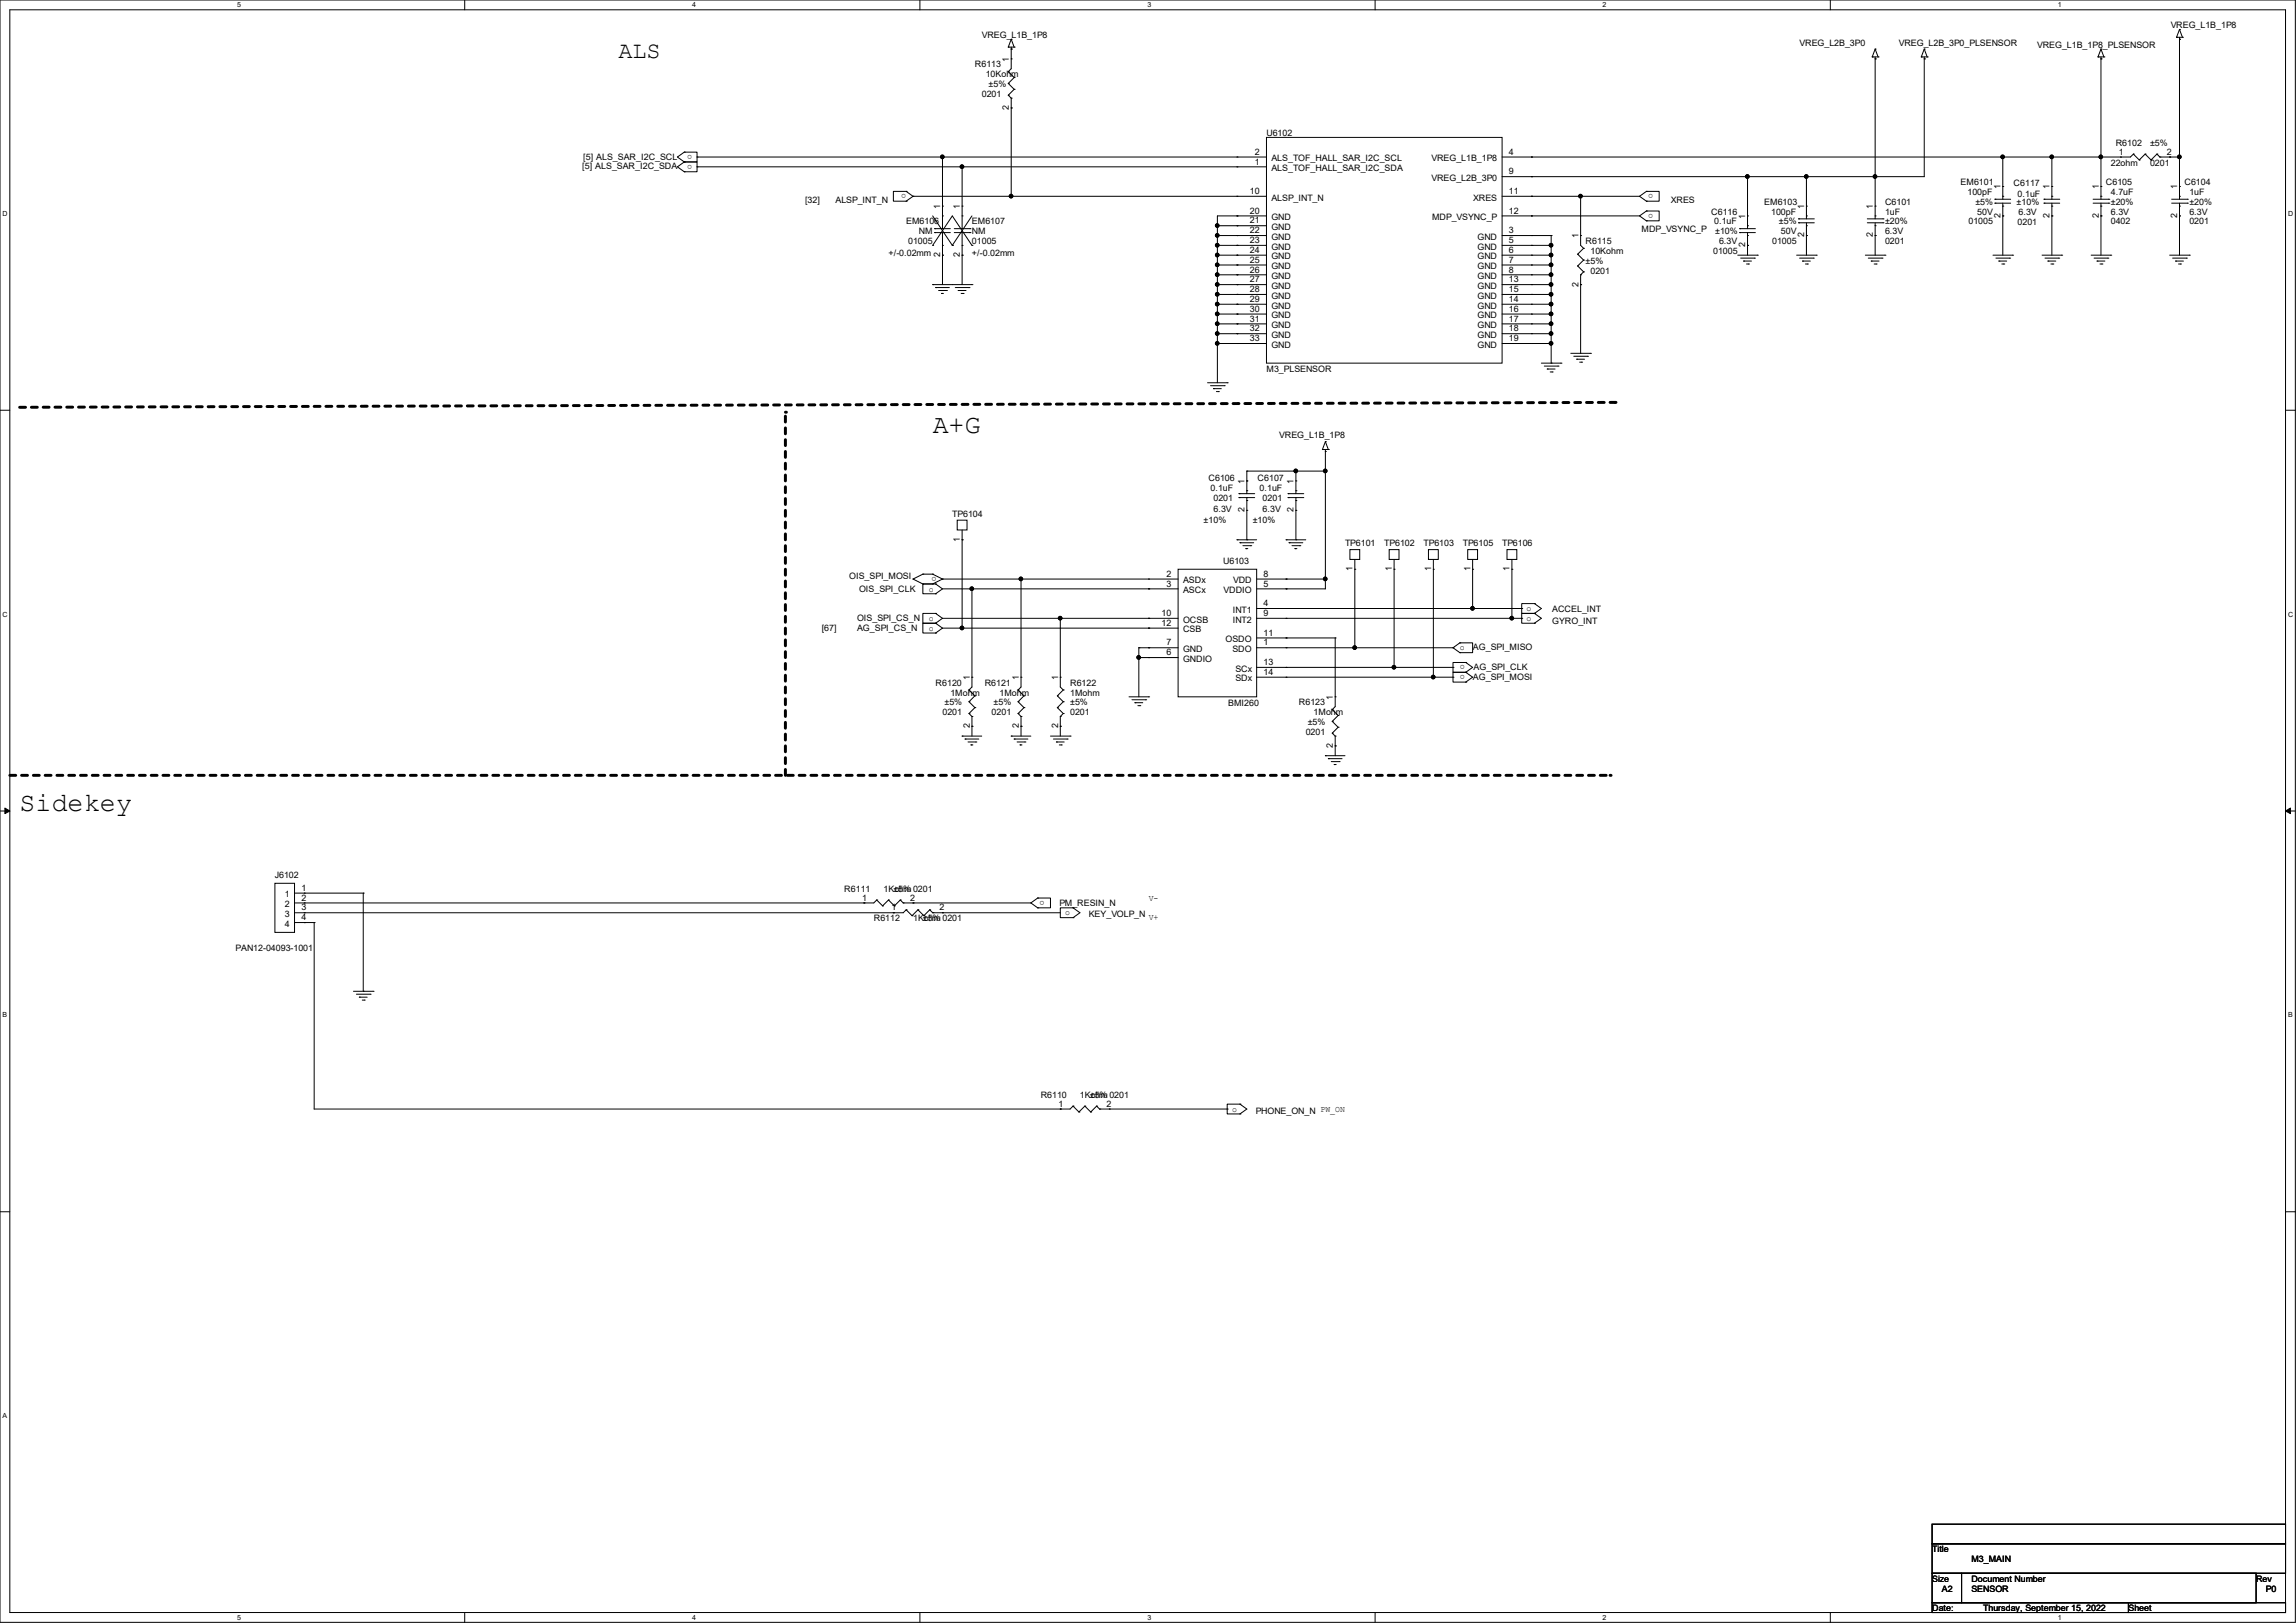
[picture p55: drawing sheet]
<svg xmlns="http://www.w3.org/2000/svg" width="297mm" height="210mm" viewBox="0 0 297 210" stroke-linecap="round" stroke-linejoin="round" font-family="sans-serif">
<defs><g id="words">
<g font-size="3.4">
<text x="120.6" y="56">A+G</text>
<text x="2.5" y="104.9">Sidekey</text>
</g>
<text font-size="3" x="80" y="7.5">ALS</text>
<g font-size="1.1">
<text x="127" y="4.9">VREG_L1B_1P8</text>
<text x="232.8" y="5.9">VREG_L2B_3P0</text>
<text x="245.6" y="5.9">VREG_L2B_3P0_PLSENSOR</text>
<text x="280.8" y="3.6">VREG_L1B_1P8</text>
<text x="126.1" y="8.7">R6113</text>
<text x="127.5" y="10">10Kohm</text>
<text x="127.9" y="11.3">±5%</text>
<text x="130.5" y="8" transform="rotate(-90 130.5 8)">1</text>
<text x="263.5" y="6.2">VREG_L1B_1P8_PLSENSOR</text>
<text x="127" y="12.5">0201</text>
<text x="130.5" y="14.2" transform="rotate(-90 130.5 14.2)">2</text>
<text x="163.8" y="17.6">U6102</text>
<text x="75.3" y="21.9">[5] ALS_SAR_I2C_SDA</text>
<text x="75.4" y="20.7">[5] ALS_SAR_I2C_SCL</text>
<text x="89.5" y="20" transform="rotate(-180 89.5 20)">o</text>
<text x="89.5" y="21.3" transform="rotate(-180 89.5 21.3)">o</text>
<text x="162.3" y="20">2</text>
<text x="162.3" y="21.3">1</text>
<text x="164.5" y="20.9">ALS_TOF_HALL_SAR_I2C_SCL</text>
<text x="164.5" y="22.1">ALS_TOF_HALL_SAR_I2C_SDA</text>
<text x="185.2" y="20.9">VREG_L1B_1P8</text>
<text x="185.2" y="23.4">VREG_L2B_3P0</text>
<text x="195.2" y="20">4</text>
<text x="195.2" y="22.6">9</text>
<text x="253.6" y="24">EM6101</text>
<text x="272.4" y="24">C6105</text>
<text x="273.1" y="21.4">22ohm</text>
<text x="273.7" y="18.9">R6102</text>
<text x="274.1" y="20">1</text>
<text x="278.1" y="18.9">±5%</text>
<text x="278.1" y="21.4">0201</text>
<text x="280.3" y="20">2</text>
<text x="282.6" y="24">C6104</text>
<text x="104.1" y="26.2">[32]</text>
<text x="108.1" y="26.2">ALSP_INT_N</text>
<text x="117.2" y="25.1" transform="rotate(-180 117.2 25.1)">o</text>
<text x="117.2" y="29">EM6106</text>
<text x="121.6" y="27" transform="rotate(-90 121.6 27)">1</text>
<text x="124.2" y="27" transform="rotate(-90 124.2 27)">1</text>
<text x="125.7" y="29">EM6107</text>
<text x="161.7" y="25.1">10</text>
<text x="161.7" y="28.9">21</text>
<text x="161.7" y="27.6">20</text>
<text x="164.5" y="26">ALSP_INT_N</text>
<text x="164.5" y="29.8">GND</text>
<text x="164.5" y="28.5">GND</text>
<text x="185.3" y="28.5">MDP_VSYNC_P</text>
<text x="190.6" y="26">XRES</text>
<text x="195.2" y="27.6">12</text>
<text x="195.2" y="25.1">11</text>
<text x="213.9" y="25.1" transform="rotate(-180 213.9 25.1)">o</text>
<text x="213.9" y="27.6" transform="rotate(-180 213.9 27.6)">o</text>
<text x="216.2" y="26.2">XRES</text>
<text x="221.4" y="27.8">C6116</text>
<text x="221.7" y="29">0.1uF</text>
<text x="225.8" y="28.3" transform="rotate(-90 225.8 28.3)">1</text>
<text x="228.2" y="26.5">EM6103</text>
<text x="229.1" y="27.8">100pF</text>
<text x="230.1" y="29">±5%</text>
<text x="233.4" y="27" transform="rotate(-90 233.4 27)">1</text>
<text x="242.3" y="27" transform="rotate(-90 242.3 27)">1</text>
<text x="243.8" y="26.5">C6101</text>
<text x="243.8" y="27.8">1uF</text>
<text x="243.8" y="29">±20%</text>
<text x="254.5" y="25.2">100pF</text>
<text x="254.6" y="29">01005</text>
<text x="255.5" y="26.5">±5%</text>
<text x="255.8" y="27.8">50V</text>
<text x="258.8" y="28.2" transform="rotate(-90 258.8 28.2)">2</text>
<text x="258.8" y="24.5" transform="rotate(-90 258.8 24.5)">1</text>
<text x="260.5" y="24.1">C6117</text>
<text x="260.9" y="26.5">±10%</text>
<text x="261" y="25.5">0.1uF</text>
<text x="261" y="29.2">0201</text>
<text x="261.1" y="27.8">6.3V</text>
<text x="265.1" y="28.2" transform="rotate(-90 265.1 28.2)">2</text>
<text x="265.1" y="24.5" transform="rotate(-90 265.1 24.5)">1</text>
<text x="271.5" y="28.2" transform="rotate(-90 271.5 28.2)">2</text>
<text x="271.5" y="24.5" transform="rotate(-90 271.5 24.5)">1</text>
<text x="273.1" y="25.2">4.7uF</text>
<text x="273.1" y="29">0402</text>
<text x="273.1" y="27.8">6.3V</text>
<text x="273.1" y="26.5">±20%</text>
<text x="281.7" y="28.2" transform="rotate(-90 281.7 28.2)">2</text>
<text x="281.7" y="24.5" transform="rotate(-90 281.7 24.5)">1</text>
<text x="283.2" y="25.2">1uF</text>
<text x="283.2" y="29">0201</text>
<text x="283.2" y="27.8">6.3V</text>
<text x="283.2" y="26.5">±20%</text>
<text x="114.9" y="33.1">+/-0.02mm</text>
<text x="117.5" y="31.6">01005</text>
<text x="118.9" y="30.3">NM</text>
<text x="121.6" y="33.3" transform="rotate(-90 121.6 33.3)">2</text>
<text x="124.2" y="33.3" transform="rotate(-90 124.2 33.3)">2</text>
<text x="125.7" y="30.3">NM</text>
<text x="125.7" y="31.6">01005</text>
<text x="125.7" y="33.1">+/-0.02mm</text>
<text x="161.7" y="30.2">22</text>
<text x="161.7" y="31.5">23</text>
<text x="161.7" y="32.7">24</text>
<text x="161.7" y="34">25</text>
<text x="161.7" y="35.3">26</text>
<text x="164.5" y="31">GND</text>
<text x="164.5" y="32.3">GND</text>
<text x="164.5" y="33.6">GND</text>
<text x="164.5" y="34.8">GND</text>
<text x="191.1" y="33.6">GND</text>
<text x="191.1" y="31">GND</text>
<text x="191.1" y="32.3">GND</text>
<text x="191.1" y="34.8">GND</text>
<text x="195.2" y="32.7">6</text>
<text x="195.2" y="30.2">3</text>
<text x="195.2" y="31.5">5</text>
<text x="195.2" y="34">7</text>
<text x="195.2" y="35.3">8</text>
<text x="204.2" y="30.9" transform="rotate(-90 204.2 30.9)">1</text>
<text x="205.1" y="31.6">R6115</text>
<text x="205.1" y="34.1">±5%</text>
<text x="205.7" y="32.9">10Kohm</text>
<text x="205.7" y="35.4">0201</text>
<text x="212.3" y="30.1">MDP_VSYNC_P</text>
<text x="221.6" y="32.9">01005</text>
<text x="221.9" y="30.3">±10%</text>
<text x="222.4" y="31.6">6.3V</text>
<text x="225.8" y="32" transform="rotate(-90 225.8 32)">2</text>
<text x="229.2" y="31.6">01005</text>
<text x="230.4" y="30.3">50V</text>
<text x="233.4" y="30.7" transform="rotate(-90 233.4 30.7)">2</text>
<text x="242.3" y="30.7" transform="rotate(-90 242.3 30.7)">2</text>
<text x="243.8" y="31.6">0201</text>
<text x="243.8" y="30.3">6.3V</text>
<text x="161.7" y="36.5">27</text>
<text x="161.7" y="37.8">28</text>
<text x="161.7" y="39.1">29</text>
<text x="161.7" y="40.3">30</text>
<text x="161.7" y="41.6">31</text>
<text x="164.5" y="37.4">GND</text>
<text x="164.5" y="38.7">GND</text>
<text x="164.5" y="39.9">GND</text>
<text x="164.5" y="41.2">GND</text>
<text x="164.5" y="36.1">GND</text>
<text x="191.1" y="41.2">GND</text>
<text x="191.1" y="38.7">GND</text>
<text x="191.1" y="37.4">GND</text>
<text x="191.1" y="39.9">GND</text>
<text x="191.1" y="36.1">GND</text>
<text x="195.2" y="41.6">17</text>
<text x="195.2" y="40.3">16</text>
<text x="195.2" y="37.8">15</text>
<text x="195.2" y="36.5">13</text>
<text x="195.2" y="39.1">14</text>
<text x="204.2" y="37.1" transform="rotate(-90 204.2 37.1)">2</text>
<text x="161.7" y="42.9">32</text>
<text x="161.7" y="44.2">33</text>
<text x="164.5" y="42.5">GND</text>
<text x="164.5" y="43.7">GND</text>
<text x="164.5" y="45">GND</text>
<text x="191.1" y="42.5">GND</text>
<text x="191.1" y="43.7">GND</text>
<text x="191.1" y="45">GND</text>
<text x="195.2" y="42.9">18</text>
<text x="195.2" y="44.2">19</text>
<text x="163.8" y="48.1">M3_PLSENSOR</text>
<text x="165.5" y="56.7">VREG_L1B_1P8</text>
<text x="156.3" y="62.2">C6106</text>
<text x="156.6" y="63.6">0.1uF</text>
<text x="157" y="64.9">0201</text>
<text x="161" y="62.6" transform="rotate(-90 161 62.6)">1</text>
<text x="162.7" y="62.2">C6107</text>
<text x="162.9" y="63.6">0.1uF</text>
<text x="163.3" y="64.9">0201</text>
<text x="167.3" y="62.6" transform="rotate(-90 167.3 62.6)">1</text>
<text x="123.2" y="66.9">TP6104</text>
<text x="124.2" y="70.1" transform="rotate(-90 124.2 70.1)">1</text>
<text x="155.7" y="67.7">±10%</text>
<text x="157" y="66.3">6.3V</text>
<text x="161" y="66.3" transform="rotate(-90 161 66.3)">2</text>
<text x="162.1" y="67.7">±10%</text>
<text x="163.3" y="66.3">6.3V</text>
<text x="167.3" y="66.3" transform="rotate(-90 167.3 66.3)">2</text>
<text x="174" y="70.7">TP6101</text>
<text x="179.1" y="70.7">TP6102</text>
<text x="184.2" y="70.7">TP6103</text>
<text x="189.2" y="70.7">TP6105</text>
<text x="194.3" y="70.7">TP6106</text>
<text x="109.9" y="74.9">OIS_SPI_MOSI</text>
<text x="111.1" y="76.5">OIS_SPI_CLK</text>
<text x="120.1" y="76.5">o</text>
<text x="121.2" y="74.6" transform="rotate(-180 121.2 74.6)">o</text>
<text x="150.9" y="74.6">2</text>
<text x="150.9" y="75.9">3</text>
<text x="153" y="75.5">ASDx</text>
<text x="153" y="76.8">ASCx</text>
<text x="158.2" y="73">U6103</text>
<text x="158.3" y="76.8">VDDIO</text>
<text x="159.5" y="75.5">VDD</text>
<text x="163.5" y="75.9">5</text>
<text x="163.5" y="74.6">8</text>
<text x="175" y="73.9" transform="rotate(-90 175 73.9)">1</text>
<text x="180" y="73.9" transform="rotate(-90 180 73.9)">1</text>
<text x="185.1" y="73.9" transform="rotate(-90 185.1 73.9)">1</text>
<text x="190.2" y="73.9" transform="rotate(-90 190.2 73.9)">1</text>
<text x="195.3" y="73.9" transform="rotate(-90 195.3 73.9)">1</text>
<text x="106.3" y="81.6">[67]</text>
<text x="110.9" y="80.4">OIS_SPI_CS_N</text>
<text x="110.9" y="81.6">AG_SPI_CS_N</text>
<text x="120.1" y="80.4">o</text>
<text x="120.1" y="81.6">o</text>
<text x="150.2" y="79.7">10</text>
<text x="150.2" y="81">12</text>
<text x="150.9" y="83.5">7</text>
<text x="153" y="80.6">OCSB</text>
<text x="153" y="81.8">CSB</text>
<text x="158.5" y="83.1">OSDO</text>
<text x="159.5" y="79.3">INT1</text>
<text x="159.5" y="80.6">INT2</text>
<text x="163.5" y="83.5">1</text>
<text x="163.5" y="78.4">4</text>
<text x="163.5" y="79.7">9</text>
<text x="163.5" y="82.3">11</text>
<text x="197.5" y="79.1">o</text>
<text x="197.5" y="80.4">o</text>
<text x="200.8" y="79.2">ACCEL_INT</text>
<text x="200.8" y="80.7">GYRO_INT</text>
<text x="121" y="88.7">R6120</text>
<text x="125.4" y="88" transform="rotate(-90 125.4 88)">1</text>
<text x="127.4" y="88.7">R6121</text>
<text x="131.8" y="88" transform="rotate(-90 131.8 88)">1</text>
<text x="136.9" y="88" transform="rotate(-90 136.9 88)">1</text>
<text x="138.4" y="88.7">R6122</text>
<text x="150.9" y="84.8">6</text>
<text x="153" y="85.6">GNDIO</text>
<text x="153" y="84.4">GND</text>
<text x="159.4" y="84.4">SDO</text>
<text x="159.8" y="86.9">SCx</text>
<text x="159.8" y="88.2">SDx</text>
<text x="163.5" y="86.1">13</text>
<text x="163.5" y="87.3">14</text>
<text x="188.9" y="84.2">o</text>
<text x="189.5" y="87.3" transform="rotate(-180 189.5 87.3)">o</text>
<text x="189.5" y="86.1" transform="rotate(-180 189.5 86.1)">o</text>
<text x="190.5" y="84.2">AG_SPI_MISO</text>
<text x="190.5" y="88">AG_SPI_MOSI</text>
<text x="190.6" y="86.7">AG_SPI_CLK</text>
<text x="121.9" y="92.5">0201</text>
<text x="122.2" y="91.3">±5%</text>
<text x="122.9" y="90">1Mohm</text>
<text x="125.4" y="94.2" transform="rotate(-90 125.4 94.2)">2</text>
<text x="128.3" y="92.5">0201</text>
<text x="128.5" y="91.3">±5%</text>
<text x="129.3" y="90">1Mohm</text>
<text x="131.8" y="94.2" transform="rotate(-90 131.8 94.2)">2</text>
<text x="136.9" y="94.2" transform="rotate(-90 136.9 94.2)">2</text>
<text x="138.4" y="90">1Mohm</text>
<text x="138.4" y="91.3">±5%</text>
<text x="138.4" y="92.5">0201</text>
<text x="158.9" y="91.4">BMI260</text>
<text x="168" y="91.3">R6123</text>
<text x="168.9" y="95.1">0201</text>
<text x="169.2" y="93.8">±5%</text>
<text x="169.9" y="92.5">1Mohm</text>
<text x="172.4" y="90.5" transform="rotate(-90 172.4 90.5)">1</text>
<text x="172.4" y="96.8" transform="rotate(-90 172.4 96.8)">2</text>
<text x="35.6" y="113.6">J6102</text>
<text x="36.8" y="117.4">2</text>
<text x="36.8" y="118.7">3</text>
<text x="36.8" y="119.9">4</text>
<text x="36.8" y="116.1">1</text>
<text x="39" y="116.5">2</text>
<text x="39" y="117.8">3</text>
<text x="39" y="119.1">4</text>
<text x="39" y="115.3">1</text>
<text x="109.2" y="115.4">R6111</text>
<text x="111.5" y="116.5">1</text>
<text x="113" y="119.2">R6112</text>
<text x="114.3" y="115.4">1Kohm</text>
<text x="115.3" y="117.8">1</text>
<text x="115.6" y="115.4">±5% 0201</text>
<text x="117.7" y="116.5">2</text>
<text x="118.1" y="119.2">1Kohm</text>
<text x="119.4" y="119.2">±5% 0201</text>
<text x="121.5" y="117.8">2</text>
<text x="135.1" y="116.5" transform="rotate(-180 135.1 116.5)">o</text>
<text x="137" y="117.2">PM_RESIN_N</text>
<text x="137.8" y="118.5">o</text>
<text x="140.8" y="118.7">KEY_VOLP_N</text>
<text x="148.6" y="116.5">V-</text>
<text x="148.6" y="119.1">V+</text>
<text x="30.5" y="123">PAN12-04093-1001</text>
<text x="134.6" y="142.1">R6110</text>
<text x="136.9" y="143.2">1</text>
<text x="139.7" y="142.1">1Kohm</text>
<text x="141" y="142.1">±5% 0201</text>
<text x="143.1" y="143.2">2</text>
<text x="159.4" y="143.9">o</text>
<text x="162.4" y="144.1">PHONE_ON_N PW_ON</text>
<text x="249.9" y="200.9">Title</text>
<text x="255" y="202.1">M3_MAIN</text>
<text x="249.9" y="204.7">Size</text>
<text x="249.9" y="208.5">Date:</text>
<text x="251.2" y="206">A2</text>
<text x="255" y="204.7">Document Number</text>
<text x="255" y="206">SENSOR</text>
<text x="256.5" y="208.5">Thursday, September 15, 2022</text>
<text x="275.3" y="208.5">Sheet</text>
<text x="291.9" y="204.7">Rev</text>
<text x="293.1" y="206">P0</text>
</g>
<g font-size=".9">
<text x="30.7" y=".9">5</text>
<text x="89.5" y=".9">4</text>
<text x="148.4" y=".9">3</text>
<text x="207.3" y=".9">2</text>
<text x="266.2" y=".9">1</text>
<text x=".3" y="28">D</text>
<text x="296" y="28">D</text>
<text x=".3" y="79.8">C</text>
<text x="296" y="79.8">C</text>
<text x=".3" y="131.7">B</text>
<text x="296" y="131.7">B</text>
<text x=".3" y="183.5">A</text>
<text x="30.7" y="209.6">5</text>
<text x="89.5" y="209.6">4</text>
<text x="148.4" y="209.6">3</text>
<text x="207.3" y="209.6">2</text>
<text x="266.2" y="209.6">1</text>
</g>
</g></defs>
<path d="M0 0h296.9v209.9h-296.9zM1.3 1.3h294.4v207.4h-294.4z" fill="none" stroke="#000" stroke-width=".13"/>
<g fill="#fff">
<path d="M30.7 .1h.5v1h-.5z"/>
<path d="M30.7 208.8h.5v1h-.5z"/>
</g>
<path d="M60.1 0v1.3M60.1 208.7v1.2" fill="none" stroke="#000" stroke-width=".13"/>
<g fill="#fff">
<path d="M89.5 .1h.5v1h-.5z"/>
<path d="M89.5 208.8h.5v1h-.5z"/>
</g>
<path d="M119 0v1.3M119 208.7v1.2" fill="none" stroke="#000" stroke-width=".13"/>
<g fill="#fff">
<path d="M148.4 .1h.5v1h-.5z"/>
<path d="M148.4 208.8h.5v1h-.5z"/>
</g>
<path d="M177.9 0v1.3M177.9 208.7v1.2" fill="none" stroke="#000" stroke-width=".13"/>
<g fill="#fff">
<path d="M207.3 .1h.5v1h-.5z"/>
<path d="M207.3 208.8h.5v1h-.5z"/>
</g>
<path d="M236.8 0v1.3M236.8 208.7v1.2" fill="none" stroke="#000" stroke-width=".13"/>
<g fill="#fff">
<path d="M266.2 .1h.5v1h-.5z"/>
<path d="M266.2 208.8h.5v1h-.5z"/>
<path d="M.3 27.2h.7v1h-.7z"/>
<path d="M296 27.2h.6v1h-.6z"/>
<path d="M.3 79h.7v1h-.7z"/>
<path d="M296 79h.6v1h-.6z"/>
</g>
<path d="M0 53.1h1.3M295.7 53.1h1.2" fill="none" stroke="#000" stroke-width=".13"/>
<g fill="#fff">
<path d="M.3 130.9h.6v1h-.6z"/>
<path d="M296 130.9h.6v1h-.6z"/>
</g>
<path d="M0 104.9h1.3M295.7 104.9h1.2" fill="none" stroke="#000" stroke-width=".13"/>
<path d="M.6 104.6l.7 .3-.7 .4zM295.7 104.9l.6-.3v.7z" fill="#000" stroke="#000" stroke-width=".13"/>
<path d="M.3 182.7h.6v1h-.6z" fill="#fff"/>
<g fill="none" stroke="#000" stroke-width=".13">
<path d="M88.5 19.7h.1M88.5 19.7h1.7v1.3h-1.7M88.5 19.7l-.9 .6 .9 .7M130.4 6.1h.1M130.4 9.3h.1M130.4 10.8h.1M130.4 12.3h.1M130.4 6.1h.8M130.4 9.3l.8 .7M130.4 10.8l.8 .8M130.4 12.3l.4 .4M130.8 6.3h.1"/>
<path d="M130.8 5.1h.1M130.8 12.7h.1M130.8 7.6h.1M130.8 14h.1M130.8 6.1v2.8l-.4 .4M130.8 12.7v12.7M130.8 5.1l.4 1M130.8 5.1l-.4 1M131.2 6.1h.1M131.2 10h.1M131.2 11.6h.1M131.2 10l-.8 .8"/>
<path d="M131.2 11.6l-.8 .7M163.8 17.8h30.5v29.2h-30.5zM242.2 7.4h.1M242.2 7.4h.8M242.6 7.6h.1M242.6 6.3h.1M242.6 7.4v20.9M242.6 6.3l.4 1.1M242.6 6.3l-.4 1.1M243 7.4h.1M248.5 7.4h.1M248.5 7.4h.8"/>
<path d="M248.9 7.6h.1M248.9 6.3h.1M248.9 7.4v15.5h-54.6M248.9 6.3l.4 1.1M248.9 6.3l-.4 1.1M249.3 7.4h.1M271.4 7.4h.1M271.4 7.4h.8M271.8 7.6h.1M271.8 6.3h.1M271.8 7.4v18.4M271.8 6.3l-.4 1.1"/>
<path d="M271.8 6.3l.4 1.1M272.2 7.4h.1M276 19.9h.1M276 19.9l-.4 .4h-81.3M276 19.9l.7 .8M277.5 19.9h.1M277.5 19.9l-.8 .8M277.5 19.9l.8 .8M279 19.9h.1M279 19.9l-.7 .8M279 19.9l.4 .4M281.6 4.8h.1"/>
<path d="M281.6 4.8h.7M281.9 5.1h.1M281.9 3.8h.1M281.9 4.8v21M281.9 3.8l-.3 1M281.9 3.8l.4 1M282.3 4.8h.1M88.5 21h.1M88.5 22.2h.1M88.5 21h1.7v1.2h-1.7M88.5 21l-.9 .6 .9 .6M90.2 20.3h.1"/>
<path d="M90.2 21.6h.1M90.2 20.3h73.6M90.2 21.6h73.6M117.2 26h.1M117.2 24.8h.1M117.2 24.8h-1.6v1.2h1.6M117.2 24.8l.9 .6M118.1 25.4h.1M118.1 25.4l-.9 .6M118.1 25.4h45.7M120.6 36.8h.1M120.6 31.7h.1"/>
<path d="M120.6 36.8h5.1M120.6 27.9l2.6 3.8M120.6 31.7l2.6-3.8 2.5 3.8M120.9 29.6h.1M120.9 30.1h.1M120.9 29.6h2M120.9 30.1h2M121 37.2h.1M121 37.2h1.8M121.4 37.6h1M121.8 38h.1M121.8 38h.2"/>
<path d="M121.9 27.9h.1M121.9 31.7h.1M121.9 26.7h.1M121.9 33h.1M121.9 20.3h.1M121.9 20.3v9.3M121.9 30.1v6.7M122.4 37.6h.1M123.2 31.7h.1M123.4 29.6h2.1M123.4 30.1h2.1M123.6 37.2h1.7"/>
<path d="M124 37.6h.1M124 37.6h1M124.3 38h.3M124.5 27.9h.1M124.5 31.7h.1M124.5 26.7h.1M124.5 33h.1M124.5 21.6h.1M124.5 21.6v8M124.5 30.1v6.7M124.6 38h.1M125.3 37.2h.1"/>
<path d="M125.5 29.6h.1M125.5 30.1h.1M125.7 36.8h.1M125.7 31.7h.1M125.7 27.9l-2.5 3.8M130.8 25.4h.1M157.5 29.2h.1M157.5 30.5h.1M157.5 31.7h.1M157.5 33h.1M157.5 34.3h.1M157.5 35.6h.1"/>
<path d="M157.5 36.8h.1M157.5 38.1h.1M157.5 39.4h.1M157.5 33h6.3M157.5 36.8h6.3M157.5 38.1h6.3M157.5 39.4h6.3M157.5 30.5h6.3M157.5 31.7h6.3M157.5 34.3h6.3M157.5 35.6h6.3M157.5 29.2h6.3"/>
<path d="M160 25.4h.1M160 20.3h.1M160 21.6h.1M160 36.8h.1M160 38.1h.1M160 39.4h.1M160 30.5h.1M160 31.7h.1M160 33h.1M160 34.3h.1M160 35.6h.1M160 29.2h.1"/>
<path d="M160 27.9h.1M163.8 27.9h-6.3v21.6M194.3 33h6.4M194.3 36.8h6.4M194.3 25.4h17.8M194.3 27.9h17.8M194.3 38.1h6.4M194.3 39.4h6.4M194.3 30.5h6.4M194.3 31.7h6.4M194.3 34.3h6.4M194.3 35.6h6.4"/>
<path d="M198.1 27.9h.1M198.1 20.3h.1M198.1 22.9h.1M198.1 25.4h.1M198.1 38.1h.1M198.1 36.8h.1M198.1 39.4h.1M198.1 33h.1M198.1 30.5h.1M198.1 31.7h.1M198.1 34.3h.1M198.1 35.6h.1"/>
<path d="M200.7 30.5h.1M200.7 31.7h.1M200.7 33h.1M200.7 34.3h.1M200.7 35.6h.1M200.7 36.8h.1M200.7 38.1h.1M200.7 39.4h.1M200.7 30.5v16.5M204.1 32.9h.1M204.1 34.4h.1M204.1 32.9l.8 .8"/>
<path d="M204.1 34.4l.8 .8M204.5 35.6h.1M204.5 30.5h.1M204.5 36.8h.1M204.5 25.4h.1M204.5 25.4v6.3l.4 .4M204.5 35.6v10.1M204.9 32.1h.1M204.9 33.7h.1M204.9 35.2h.1M204.9 32.1l-.8 .8M204.9 33.7l-.8 .7"/>
<path d="M204.9 35.2l-.4 .4M212.1 25.4l.9 .6M212.1 27.9l.9 .7M213 26h.1M213 24.8h.1M213 24.8h1.6v1.2h-1.6M213 28.6h.1M213 27.3h.1M213 27.3h1.6v1.3h-1.6M213 24.8l-.9 .6M213 27.3l-.9 .6M224.8 33h2.5"/>
<path d="M225 29.6h.1M225 30.1h.1M225 29.6h2.1M225 30.1h2.1M225.2 33.4h1.7M225.6 33.8h.1M225.6 33.8h1M225.9 34.2h.3M226.1 29.2h.1M226.1 30.5h.1M226.1 27.9h.1M226.1 31.7h.1"/>
<path d="M226.1 22.9h.1M226.1 22.9v6.7M226.1 30.1v2.9M226.2 34.2h.1M226.9 33.4h.1M227.3 33h.1M232.4 33h2.5M232.7 28.3h.1M232.7 28.8h.1M232.7 28.3h2M232.7 28.8h2M232.8 33.4h1.8"/>
<path d="M233.2 33.8h.1M233.2 33.8h1M233.6 34.2h.2M233.7 27.9h.1M233.7 29.2h.1M233.7 26.7h.1M233.7 30.5h.1M233.7 22.9h.1M233.7 22.9v5.4M233.7 28.8v4.2M233.8 34.2h.1M234.6 33.4h.1"/>
<path d="M234.9 33h.1M241.3 33h2.5M241.6 28.3h2M241.6 28.8h2M241.7 33.4h1.8M242.1 33.8h.1M242.1 33.8h1M242.4 34.2h.3M242.6 27.9h.1M242.6 29.2h.1M242.6 26.7h.1M242.6 30.5h.1"/>
<path d="M242.6 22.9h.1M242.6 28.8v4.2M242.7 34.2h.1M243.5 33.4h.1M243.6 28.3h.1M243.6 28.8h.1M243.8 33h.1M257.8 33h2.5M258.1 25.8h.1M258.1 26.3h.1M258.1 25.8h2M258.1 26.3h2"/>
<path d="M258.2 33.4h1.8M258.6 33.8h.1M258.6 33.8h1M259 34.2h.2M259.1 25.4h.1M259.1 26.7h.1M259.1 24.1h.1M259.1 27.9h.1M259.1 20.3h.1M259.1 20.3v5.5M259.1 26.3v6.7M259.2 34.2h.1"/>
<path d="M260 33.4h.1M260.3 33h.1M264.2 33h2.5M264.4 25.8h.1M264.4 26.3h.1M264.4 25.8h2M264.4 26.3h2M264.5 33.4h1.8M264.9 33.8h.1M264.9 33.8h1M265.3 34.2h.3M265.4 25.4h.1"/>
<path d="M265.4 26.7h.1M265.4 24.1h.1M265.4 27.9h.1M265.4 20.3h.1M265.4 20.3v5.5M265.4 26.3v6.7M265.6 34.2h.1M266.3 33.4h.1M266.7 33h.1M270.5 33h2.5M270.8 25.8h2M270.8 26.3h2"/>
<path d="M270.9 33.4h1.8M271.3 33.8h.1M271.3 33.8h1M271.7 34.2h.2M271.8 25.4h.1M271.8 26.7h.1M271.8 24.1h.1M271.8 27.9h.1M271.8 20.3h.1M271.8 26.3v6.7M271.9 34.2h.1M272.7 33.4h.1"/>
<path d="M272.8 25.8h.1M272.8 26.3h.1M273 33h.1M274.3 20.3h.1M276.7 20.7h.1M278.3 20.7h.1M279.4 20.3h.1M279.4 20.3h2.5M280.7 20.3h.1M280.7 33h2.5M280.9 25.8h2.1M280.9 26.3h2.1"/>
<path d="M281.1 33.4h1.7M281.4 33.8h.1M281.4 33.8h1M281.8 34.2h.3M281.9 25.4h.1M281.9 26.7h.1M281.9 24.1h.1M281.9 27.9h.1M281.9 20.3h.1M281.9 26.3v6.7M282.1 34.2h.1M282.8 33.4h.1"/>
<path d="M283 25.8h.1M283 26.3h.1M283.2 33h.1M156.2 49.5h2.5M156.6 49.9h1.8M157 50.3h.1M157 50.3h1M157.4 50.7h.2M157.5 44.4h.1M157.5 40.6h.1M157.5 41.9h.1M157.5 43.2h.1"/>
<path d="M157.5 41.9h6.3M157.5 43.2h6.3M157.5 40.6h6.3M157.5 44.4h6.3M157.6 50.7h.1M158.4 49.9h.1M158.7 49.5h.1M160 40.6h.1M160 41.9h.1M160 43.2h.1M160 44.4h.1M171.1 58.2h.1"/>
<path d="M171.1 58.2h.7M171.4 58.4h.1M171.4 57.1h.1M171.4 58.2v18h-8.8M171.4 57.1l-.3 1.1M171.4 57.1l.4 1.1M171.8 58.2h.1M194.3 41.9h6.4M194.3 43.2h6.4M194.3 40.6h6.4M194.3 44.4h6.4M198.1 41.9h.1"/>
<path d="M198.1 43.2h.1M198.1 40.6h.1M198.1 44.4h.1M199.4 47h2.5M199.8 47.4h1.7M200.2 47.8h.1M200.2 47.8h1M200.5 48.1h.3M200.7 40.6h.1M200.7 41.9h.1M200.7 43.2h.1M200.7 44.4h.1"/>
<path d="M200.7 47h.1M200.8 48.1h.1M201.5 47.4h.1M201.9 47h.1M203.2 45.7h2.5M203.6 46.1h1.8M204 46.5h.1M204 46.5h1M204.3 46.9h.3M204.6 46.9h.1M205.4 46.1h.1M205.7 45.7h.1"/>
<path d="M118.1 74.9h.1M118.1 74.9l1.3 .7M119.4 75.6h.1M119.4 74.3h.1M119.4 75.6h1.2M119.4 74.3h1.2M119.4 74.3l-1.3 .6M120.6 75.6h.1M120.6 74.3h.1M120.6 74.3l1.3 .6M121 75.6h.1M121 76.8h.1"/>
<path d="M121 75.6h-1.6v1.2h1.6M121 79.4h.1M121 79.4h-1.6v1.2h1.6M121 75.6l.9 .6M121 79.4l.9 .6M121.9 74.9h.1M121.9 74.9l-1.3 .7M121.9 76.2l-.9 .6M121.9 74.9h30.5M121.9 76.2h30.5M123.8 67.3h1.3v1.3h-1.3zM124.5 69.8h.1"/>
<path d="M124.5 68.6v12.7M125.7 76.2h.1M125.7 76.2v12.7l-.4 .4M132.1 74.9h.1M132.1 74.9v14l-.4 .4M148.6 74.9h.1M148.6 76.2h.1M152.4 73.7h10.2v16.5h-10.2zM160 69.8h.1M160 69.8h2.6M160.3 63.9h.1M160.3 64.4h.1"/>
<path d="M160.3 63.9h2M160.3 64.4h2M160.4 70.2h.1M160.4 70.2h1.8M160.8 70.6h1M161.2 71h.1M161.2 71h.2M161.3 63.5h.1M161.3 64.8h.1M161.3 62.2h.1M161.3 66h.1M161.3 61h.1"/>
<path d="M161.3 69.8h.1M161.3 61v2.9M161.3 64.4v5.4M161.3 61h10.1M161.8 70.6h.1M162.6 74.9h8.8M162.6 78.7h34.2M166.4 69.8h.1M166.4 78.7h.1M166.4 76.2h.1M166.4 74.9h.1M166.4 69.8h2.5"/>
<path d="M166.6 63.9h.1M166.6 64.4h.1M166.6 63.9h2.1M166.6 64.4h2.1M166.8 70.2h.1M166.8 70.2h1.7M167.1 70.6h1M167.5 71h.1M167.5 71h.3M167.6 63.5h.1M167.6 64.8h.1M167.6 62.2h.1"/>
<path d="M167.6 66h.1M167.6 61h.1M167.6 69.8h.1M167.6 61v2.9M167.6 64.4v5.4M168.1 70.6h.1M171.4 61h.1M171.4 74.9h.1M174.6 71.1h1.3v1.3h-1.3zM175.3 73.7h.1M175.3 72.4v11.4M179.7 71.1h1.3v1.3h-1.3z"/>
<path d="M180.3 73.7h.1M180.3 72.4v14M184.8 71.1h1.3v1.3h-1.3zM185.4 73.7h.1M185.4 72.4v15.2M189.9 71.1h1.2v1.3h-1.2zM190.5 73.7h.1M190.5 78.7h.1M190.5 72.4v6.3M194.9 71.1h1.3v1.3h-1.3zM195.6 73.7h.1M195.6 72.4v7.6"/>
<path d="M196.8 78.7h.1M198.5 78.1h.1M198.5 79.4h.1M198.5 78.1h-1.7v1.3h1.7M198.5 79.4h-1.7v1.2h1.7M198.5 78.1l.9 .6-.9 .7M198.5 79.4l.9 .6-.9 .6M121 80.6h.1M121 81.9h.1M121 80.6h-1.6v1.3h1.6M121 80.6l.9 .7M121.9 80l-.9 .6"/>
<path d="M121.9 81.3l-.9 .6M121.9 80h30.5M121.9 81.3h30.5M124.5 95.2h.1M124.5 81.3h.1M124.5 95.2h2.5M124.8 95.6h.1M124.8 95.6h1.8M125.2 96h1M125.3 89.3h.1M125.3 90.8h.1M125.3 92.3h.1"/>
<path d="M125.3 89.3l.8 .7M125.3 90.8l.8 .8M125.3 92.3l.4 .4M125.6 96.4h.1M125.6 96.4h.3M125.7 92.7h.1M125.7 87.6h.1M125.7 94h.1M125.7 92.7v2.5M126.1 90h.1M126.1 91.6h.1M126.1 90l-.8 .8"/>
<path d="M126.1 91.6l-.8 .7M126.2 96h.1M130.8 95.2h.1M130.8 95.2h2.5M131.2 95.6h.1M131.2 95.6h1.8M131.6 96h1M131.7 89.3h.1M131.7 90.8h.1M131.7 92.3h.1M131.7 89.3l.8 .7M131.7 90.8l.8 .8"/>
<path d="M131.7 92.3l.4 .4M132 96.4h.1M132 96.4h.2M132.1 92.7h.1M132.1 87.6h.1M132.1 94h.1M132.1 92.7v2.5M132.5 90h.1M132.5 91.6h.1M132.5 90l-.8 .8M132.5 91.6l-.8 .7M132.6 96h.1"/>
<path d="M135.9 95.2h2.5M136.3 95.6h1.7M136.7 96h.1M136.7 96h1M136.8 90h.1M136.8 91.6h.1M136.8 90l.7 .8M136.8 91.6l.7 .7M137 96.4h.3M137.2 92.7h.1M137.2 87.6h.1M137.2 94h.1"/>
<path d="M137.2 80h.1M137.2 80v8.9l.3 .4M137.2 92.7v2.5M137.3 96.4h.1M137.5 89.3h.1M137.5 90.8h.1M137.5 92.3h.1M137.5 92.3l-.3 .4M137.5 89.3l-.7 .7M137.5 90.8l-.7 .8M138 95.6h.1M138.4 95.2h.1"/>
<path d="M146 90.2h2.6M146.4 90.6h1.8M146.8 90.9h.1M146.8 90.9h1M147.2 91.3h.2M147.3 83.8h.1M147.3 85.1h.1M147.3 83.8h5.1M147.3 85.1h5.1M147.3 83.8v6.4M147.4 91.3h.1M148.2 90.6h.1"/>
<path d="M148.6 90.2h.1M148.6 85.1h.1M148.6 83.8h.1M148.6 80h.1M148.6 81.3h.1M162.6 83.8h25.4M162.6 80h34.2M162.6 82.5h10.1M162.6 86.4h25.4M162.6 87.6h25.4M166.4 83.8h.1M166.4 80h.1"/>
<path d="M166.4 82.5h.1M166.4 86.4h.1M166.4 87.6h.1M171.4 97.8h.1M171.4 97.8h2.6M171.8 98.2h.1M171.8 98.2h1.8M172.2 98.6h1M172.3 91.8h.1M172.3 93.3h.1M172.3 94.9h.1M172.3 91.8l.8 .8"/>
<path d="M172.3 93.3l.8 .8M172.3 94.9l.4 .3M172.6 98.9h.1M172.6 98.9h.2M172.7 95.2h.1M172.7 90.2h.1M172.7 96.5h.1M172.7 82.5h.1M172.7 82.5v8.9l-.4 .4M172.7 95.2v2.6M173.1 92.6h.1M173.1 94.1h.1"/>
<path d="M173.1 92.6l-.8 .7M173.1 94.1l-.8 .8M173.2 98.6h.1M175.3 83.8h.1M180.3 86.4h.1M185.4 87.6h.1M188 83.8h.1M188 86.4h.1M188 87.6h.1M188 83.8l.8 .7M188.8 83.2h.1M188.8 84.5h.1"/>
<path d="M188.8 83.2h1.7v1.3h-1.7M188.8 83.2l-.8 .6M189.6 88.3h.1M189.6 87h.1M189.6 87h-1.6v1.3h1.6M189.6 85.7h.1M189.6 85.7h-1.6v1.3h1.6M189.6 87l.9 .6-.9 .7M189.6 85.7l.9 .7-.9 .6M195.6 80h.1M196.8 80h.1M198.5 80.6h.1"/>
<path d="M35.6 114.3h2.5v6.3h-2.5zM38.1 119.4h2.5M38.1 115.6h8.9M39.4 116.8h.1M39.4 118.1h.1M39.4 119.4h.1M39.4 115.6h.1M40.6 119.4h.1M40.6 119.4v24.1h97.8l.4-.4M47 115.6h.1M47 115.6v12.7M111.8 116.8h.1"/>
<path d="M113.4 116.5h.1M113.4 116.5l-.4 .3h-74.9M113.4 116.5l.8 .7M114.2 117.2h.1M114.9 116.5h.1M114.9 116.5l-.7 .7M114.9 116.5l.8 .7M115.6 118.1h.1M115.7 117.2h.1M116.5 116.5h.1M116.5 116.5l-.8 .7M116.5 116.5l.3 .3"/>
<path d="M116.8 116.8h.1M116.8 116.8h16.5M117.2 117.7h.1M117.2 117.7l-.4 .4h-78.7M117.2 117.7l.8 .8M118 118.5h.1M118.1 116.8h.1M118.7 117.7h.1M118.7 117.7l-.7 .8M118.7 117.7l.8 .8M119.5 118.5h.1M120.3 117.7h.1"/>
<path d="M120.3 117.7l-.8 .8M120.3 117.7l.3 .4M120.6 118.1h.1M120.6 118.1h16.6M121.9 118.1h.1M133.3 116.8l.9 .7M134.2 117.5h.1M134.2 116.2h.1M134.2 116.2h1.7v1.3h-1.7M134.2 116.2l-.9 .6M138.8 117.5h.1M138.8 118.7h.1"/>
<path d="M138.8 117.5h-1.6v1.2h1.6M138.8 117.5l.9 .6-.9 .6M45.7 128.3h2.6M46.1 128.7h1.8M46.5 129h.1M46.5 129h1M46.9 129.4h.2M47 128.3h.1M47.1 129.4h.1M47.9 128.7h.1M48.3 128.3h.1M0 156.8h1.3"/>
<path d="M137.2 143.5h.1M138.8 143.1h.1M138.8 143.1l.8 .8M139.6 143.9h.1M140.3 143.1h.1M140.3 143.1l-.7 .8M140.3 143.1l.8 .8M141.1 143.9h.1M141.9 143.1h.1M141.9 143.1l-.8 .8M141.9 143.1l.3 .4M142.2 143.5h.1"/>
<path d="M142.2 143.5h16.5M143.5 143.5h.1M158.7 143.5h.1M160.4 142.9h.1M160.4 144.1h.1M160.4 142.9h-1.7v1.2h1.7M160.4 142.9l.9 .6-.9 .6M295.7 156.8h1.2M249.9 197.2h45.8v2.6h-45.8zM249.9 199.8h45.8v3.8h-45.8zM249.9 203.6h3.8v3.8h-3.8zM249.9 207.4h25.4v1.3h-25.4z"/>
<path d="M253.7 203.6h38.1v3.8h-38.1zM275.3 207.4h20.4v1.3h-20.4z"/>
</g>
<path d="M2.5 52.7l206.4-.6M1.3 100.3h207M101.6 100.3v-47" fill="none" stroke="#000" stroke-width=".38" stroke-dasharray=".8 .8"/>
<g fill="#000" stroke-dasharray=".8 .8">
<circle cx="101.6" cy="53.3" r=".19"/>
<circle cx="208.9" cy="52.1" r=".19"/>
<circle cx="208.3" cy="100.3" r=".19"/>
</g>
<g fill="#000" stroke="#000" stroke-width=".13">
<circle cx="121.9" cy="20.3" r=".23"/>
<circle cx="124.4" cy="21.6" r=".23"/>
<circle cx="130.8" cy="25.4" r=".23"/>
<circle cx="157.5" cy="29.2" r=".23"/>
<circle cx="157.5" cy="30.5" r=".23"/>
<circle cx="157.5" cy="31.7" r=".23"/>
<circle cx="157.5" cy="35.5" r=".23"/>
<circle cx="157.5" cy="36.8" r=".23"/>
<circle cx="157.5" cy="33" r=".23"/>
<circle cx="157.5" cy="39.3" r=".23"/>
<circle cx="157.5" cy="34.3" r=".23"/>
<circle cx="157.5" cy="38.1" r=".23"/>
<circle cx="200.6" cy="34.3" r=".23"/>
<circle cx="200.6" cy="35.5" r=".23"/>
<circle cx="200.6" cy="38.1" r=".23"/>
<circle cx="200.6" cy="39.3" r=".23"/>
<circle cx="200.6" cy="31.7" r=".23"/>
<circle cx="200.6" cy="36.8" r=".23"/>
<circle cx="200.6" cy="33" r=".23"/>
<circle cx="204.4" cy="25.4" r=".23"/>
<circle cx="226" cy="22.8" r=".23"/>
<circle cx="233.7" cy="22.8" r=".23"/>
<circle cx="242.5" cy="22.8" r=".23"/>
<circle cx="259.1" cy="20.3" r=".23"/>
<circle cx="265.4" cy="20.3" r=".23"/>
<circle cx="271.8" cy="20.3" r=".23"/>
<circle cx="281.9" cy="20.3" r=".23"/>
<circle cx="157.5" cy="40.6" r=".23"/>
<circle cx="157.5" cy="41.9" r=".23"/>
<circle cx="157.5" cy="43.2" r=".23"/>
<circle cx="157.5" cy="44.4" r=".23"/>
<circle cx="200.6" cy="40.6" r=".23"/>
<circle cx="200.6" cy="41.9" r=".23"/>
<circle cx="200.6" cy="43.2" r=".23"/>
<circle cx="200.6" cy="44.4" r=".23"/>
<circle cx="125.7" cy="76.2" r=".23"/>
<circle cx="132.1" cy="74.9" r=".23"/>
<circle cx="137.1" cy="80" r=".23"/>
<circle cx="167.6" cy="60.9" r=".23"/>
<circle cx="171.4" cy="74.9" r=".23"/>
<circle cx="171.4" cy="60.9" r=".23"/>
<circle cx="190.5" cy="78.7" r=".23"/>
<circle cx="195.6" cy="80" r=".23"/>
<circle cx="124.4" cy="81.3" r=".23"/>
<circle cx="147.3" cy="85.1" r=".23"/>
<circle cx="175.2" cy="83.8" r=".23"/>
<circle cx="180.3" cy="86.3" r=".23"/>
<circle cx="185.4" cy="87.6" r=".23"/>
</g>
<use href="#words"/>
</svg>
